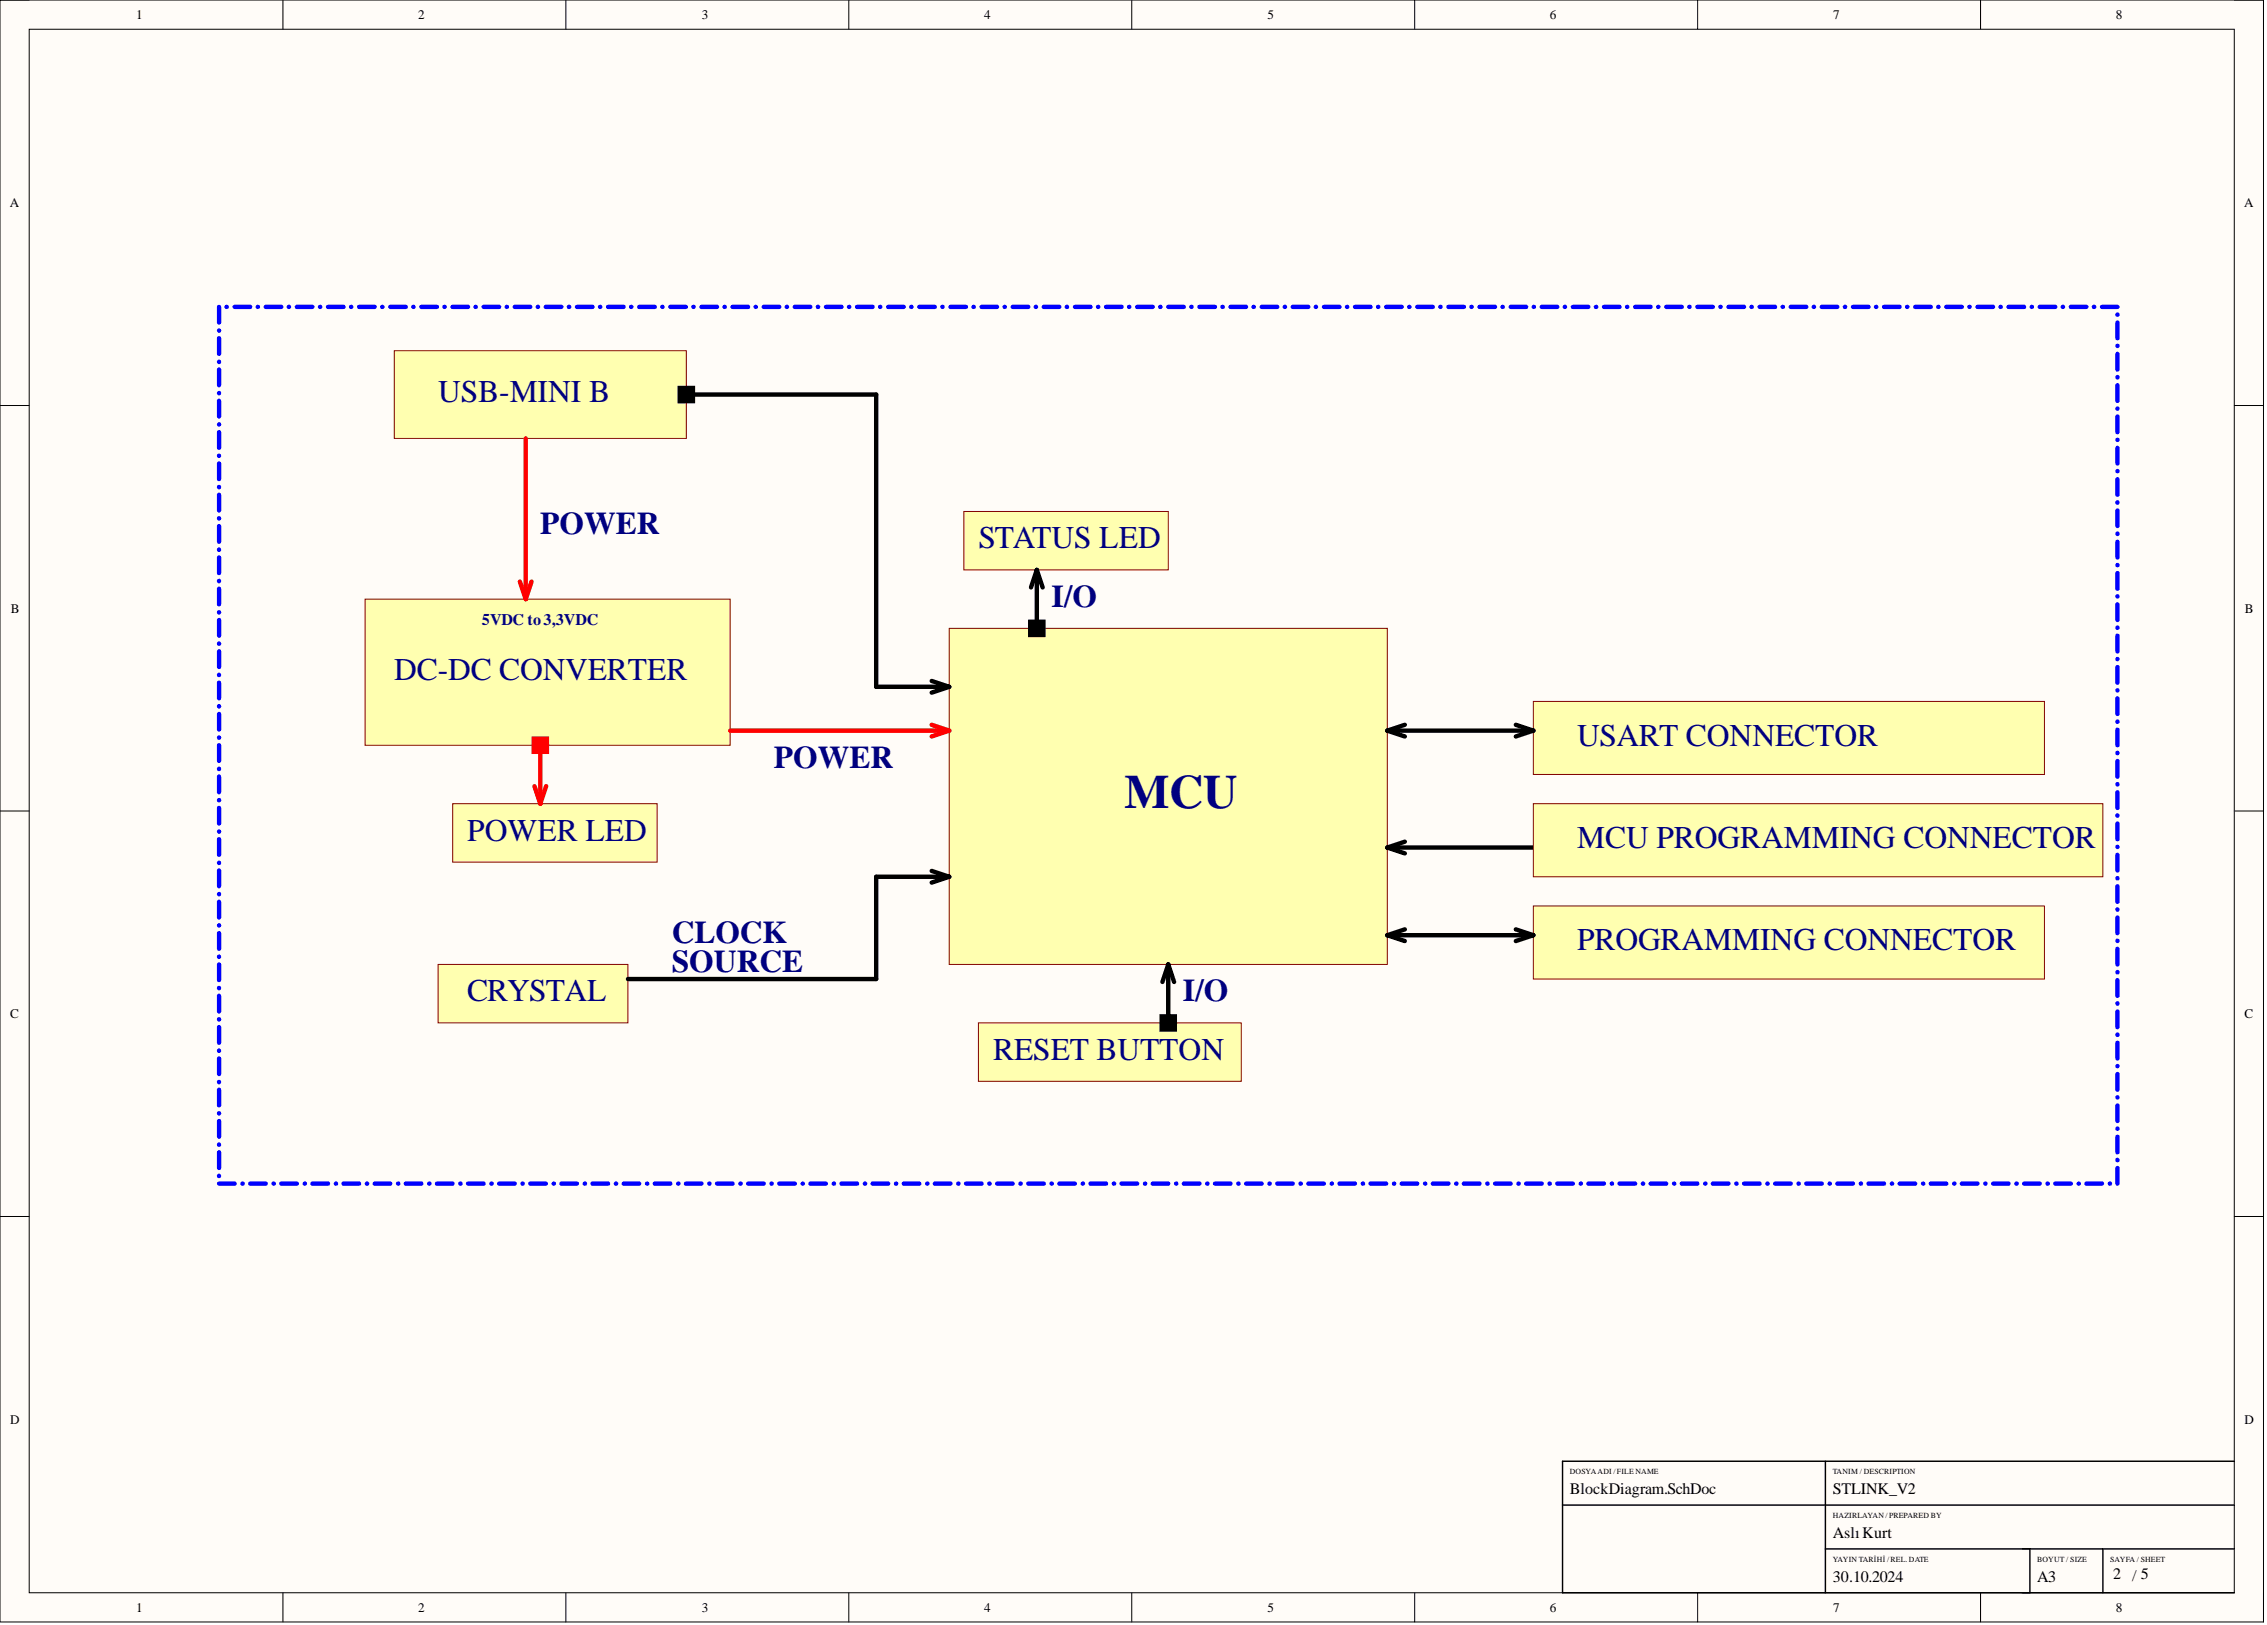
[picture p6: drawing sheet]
<svg xmlns="http://www.w3.org/2000/svg" width="393mm" height="282mm" viewBox="0 0 393 282" stroke-linecap="round" stroke-linejoin="round" font-family="sans-serif">
<defs><g id="words">
<text font-size="8.3" fill="#000080" x="195.1" y="140.2">MCU</text>
<g font-size="5.5" fill="#000080">
<text x="76" y="69.8">USB-MINI B</text>
<text x="93.8" y="92.6">POWER</text>
<text x="169.8" y="95.1">STATUS LED</text>
<text x="182.4" y="105.3">I/O</text>
<text x="68.4" y="117.9">DC-DC CONVERTER</text>
<text x="273.6" y="129.4">USART CONNECTOR</text>
<text x="134.3" y="133.2">POWER</text>
<text x="81.1" y="145.8">POWER LED</text>
<text x="273.6" y="147.1">MCU PROGRAMMING CONNECTOR</text>
<text x="116.6" y="163.6">CLOCK</text>
<text x="273.6" y="164.8">PROGRAMMING CONNECTOR</text>
<text x="81.1" y="173.7">CRYSTAL</text>
<text x="116.6" y="168.6">SOURCE</text>
<text x="205.2" y="173.7">I/O</text>
<text x="172.3" y="183.8">RESET BUTTON</text>
</g>
<text font-size="2.8" fill="#000080" x="83.6" y="108.4">5VDC to3,3VDC</text>
<g font-size="2.8">
<text x="272.4" y="259.2">BlockDiagram.SchDoc</text>
<text x="318" y="259.2">STLINK_V2</text>
<text x="318" y="266.8">Aslı Kurt</text>
<text x="318" y="274.4">30.10.2024</text>
<text x="353.5" y="274.4">A3</text>
<text x="366.6" y="273.9">2 / 5</text>
</g>
<g font-size="2.3">
<text x="23.6" y="3.3">1</text>
<text x="72.6" y="3.3">2</text>
<text x="121.8" y="3.3">3</text>
<text x="170.8" y="3.3">4</text>
<text x="219.9" y="3.3">5</text>
<text x="268.9" y="3.3">6</text>
<text x="318.1" y="3.3">7</text>
<text x="367.1" y="3.3">8</text>
<text x="1.7" y="35.9">A</text>
<text x="389.4" y="35.9">A</text>
<text x="1.9" y="106.3">B</text>
<text x="389.5" y="106.3">B</text>
<text x="1.8" y="176.6">C</text>
<text x="389.4" y="176.6">C</text>
<text x="1.8" y="247">D</text>
<text x="389.4" y="247">D</text>
<text x="23.6" y="279.6">1</text>
<text x="72.6" y="279.6">2</text>
<text x="121.8" y="279.6">3</text>
<text x="170.8" y="279.6">4</text>
<text x="219.9" y="279.6">5</text>
<text x="268.9" y="279.6">6</text>
<text x="318.1" y="279.6">7</text>
<text x="367.1" y="279.6">8</text>
</g>
<g font-size="1.4">
<text x="272.4" y="255.7">DOSYAADI /FILE NAME</text>
<text x="318" y="255.7">TANIM / DESCRIPTION</text>
<text x="318" y="263.3">HAZIRLAYAN /PREPARED BY</text>
<text x="318" y="270.9">YAYIN TARİHİ /REL. DATE</text>
<text x="353.5" y="270.9">BOYUT / SIZE</text>
<text x="366.1" y="270.9">SAYFA / SHEET</text>
</g>
</g></defs>
<path d="M0 0h392.7v281.3h-392.7z" fill-rule="evenodd" fill="#fffcf8"/>
<path d="M0 0h392.7v281.3h-392.7z" fill="none" stroke="#000" stroke-width=".17"/>
<path d="M5.1 5.1h382.6v271.2h-382.6z" fill-rule="evenodd" fill="#fffcf8"/>
<g fill="none" stroke="#000" stroke-width=".17">
<path d="M0 0h5.1M5.1 5.1h382.6v271.2h-382.6zM49.1 0v5.1M98.2 0v5.1M147.3 0v5.1M196.4 0v5.1M245.5 0v5.1M294.6 0v5.1M343.6 0v5.1M387.7 0h5v5.1M0 70.3h5.1M387.7 70.3h5"/>
<path d="M0 140.7h5.1M387.7 140.7h5M0 211h5.1M387.7 211h5M49.1 276.3v5M98.2 276.3v5M147.3 276.3v5M196.4 276.3v5M245.5 276.3v5M294.6 276.3v5M343.6 276.3v5M392.7 276.3v5"/>
</g>
<path d="M78.5 139.4h35.5v10.1h-35.5z" fill-rule="evenodd" fill="#ffffb0"/>
<path d="M78.5 139.4h35.5v10.1h-35.5z" fill="none" stroke="#800000" stroke-width=".17"/>
<path d="M316.7 253.5v22.8M387.7 253.5h-116.6v22.8h116.6M271.1 261.1h116.6M316.7 268.7h71M352.2 268.7v7.6M364.9 268.7v7.6" fill="none" stroke="#000" stroke-width=".25"/>
<path d="M63.3 103.9h63.4v25.4h-63.4z" fill-rule="evenodd" fill="#ffffb0"/>
<path d="M63.3 103.9h63.4v25.4h-63.4z" fill="none" stroke="#800000" stroke-width=".17"/>
<path d="M164.7 109h76v58.3h-76z" fill-rule="evenodd" fill="#ffffb0"/>
<path d="M164.7 109h76v58.3h-76z" fill="none" stroke="#800000" stroke-width=".17"/>
<path d="M76 167.3h33v10.1h-33z" fill-rule="evenodd" fill="#ffffb0"/>
<path d="M76 167.3h33v10.1h-33z" fill="none" stroke="#800000" stroke-width=".17"/>
<path d="M167.2 88.7h35.5v10.2h-35.5z" fill-rule="evenodd" fill="#ffffb0"/>
<path d="M167.2 88.7h35.5v10.2h-35.5z" fill="none" stroke="#800000" stroke-width=".17"/>
<g fill="none" stroke="#00f" stroke-width=".76">
<path d="M38 53.2v2.8M38 57.3v.1M38 58.7v2.7M39.3 53.2h.1M40.7 53.2h2.7M44.7 53.2h.1M46.1 53.2h2.7M50.1 53.2h.1M51.5 53.2h2.7M55.5 53.2h.1M56.9 53.2h2.7M60.9 53.2h.1"/>
<path d="M62.3 53.2h2.7M66.3 53.2h.1M67.7 53.2h2.7M71.7 53.2h.1M73.1 53.2h2.7M77.1 53.2h.1M78.5 53.2h2.7M82.5 53.2h.1M83.9 53.2h2.7M87.9 53.2h.1M89.3 53.2h2.7M93.3 53.2h.1"/>
<path d="M94.7 53.2h2.7M98.7 53.2h.1M100.1 53.2h2.7M104.1 53.2h.1M105.5 53.2h2.7M109.5 53.2h.1M110.9 53.2h2.7M114.9 53.2h.1M116.3 53.2h2.7M120.3 53.2h.1M121.7 53.2h2.7M125.7 53.2h.1"/>
<path d="M127.1 53.2h2.7M131.1 53.2h.1M132.5 53.2h2.7M136.5 53.2h.1M137.9 53.2h2.7M141.9 53.2h.1M143.3 53.2h2.7M147.3 53.2h.1M148.7 53.2h2.7M152.7 53.2h.1M154.1 53.2h2.7M158.1 53.2h.1"/>
<path d="M159.5 53.2h2.7M163.5 53.2h.1M164.9 53.2h2.7M168.9 53.2h.1M170.3 53.2h2.7M174.3 53.2h.1M175.7 53.2h2.7M179.7 53.2h.1M181.1 53.2h2.7M185.1 53.2h.1M186.5 53.2h2.7M190.5 53.2h.1"/>
<path d="M191.9 53.2h2.7M195.9 53.2h.1M197.3 53.2h2.7M201.3 53.2h.1M202.7 53.2h2.7M206.7 53.2h.1M208.1 53.2h2.7M212.1 53.2h.1M213.5 53.2h2.7M217.5 53.2h.1M218.9 53.2h2.7M222.9 53.2h.1"/>
<path d="M224.3 53.2h2.7M228.3 53.2h.1M229.7 53.2h2.7M233.7 53.2h.1M235.1 53.2h2.7M239.1 53.2h.1M240.5 53.2h2.7M244.5 53.2h.1M245.9 53.2h2.7M249.9 53.2h.1M251.3 53.2h2.7M255.3 53.2h.1"/>
<path d="M256.7 53.2h2.7M260.7 53.2h.1M262.1 53.2h2.7M266.1 53.2h.1M267.5 53.2h2.7M271.5 53.2h.1M272.9 53.2h2.7M276.9 53.2h.1M278.3 53.2h2.7M282.3 53.2h.1M283.7 53.2h2.7M287.7 53.2h.1"/>
<path d="M289.1 53.2h2.7M293.1 53.2h.1M294.5 53.2h2.7M298.5 53.2h.1M299.9 53.2h2.7M303.9 53.2h.1M305.3 53.2h2.7M309.3 53.2h.1M310.7 53.2h2.7M314.7 53.2h.1M316.1 53.2h2.7M320.1 53.2h.1"/>
<path d="M321.5 53.2h2.7M325.5 53.2h.1M326.9 53.2h2.7M330.9 53.2h.1M332.3 53.2h2.7M336.3 53.2h.1M337.7 53.2h2.7M341.7 53.2h.1M343.1 53.2h2.7M347.1 53.2h.1M348.5 53.2h2.7M352.5 53.2h.1"/>
<path d="M353.9 53.2h2.7M357.9 53.2h.1M359.3 53.2h2.7M363.3 53.2h.1M364.7 53.2h2.7M367.4 54.5v.1M367.4 56v2.7M367.4 60h.1M38 62.7v.1M38 64.1v2.7M38 68.2h.1M38 69.5v2.7"/>
<path d="M38 73.6v.1M38 75v2.7M38 79v.1M367.4 61.4v2.7M367.4 65.4v.1M367.4 66.8v2.7M367.4 70.8v.1M367.4 72.2v2.8M367.4 76.3h.1M367.4 77.7v2.7M38 80.4v2.7M38 84.5h.1"/>
<path d="M38 85.8v2.7M38 89.9v.1M38 91.3v2.7M38 95.3v.1M38 96.7v2.7M367.4 81.7h.1M367.4 83.1v2.7M367.4 87.1v.1M367.4 88.5v2.8M367.4 92.6h.1M367.4 94v2.7M367.4 98v.1"/>
<path d="M367.4 99.4v2.7M38 100.8h.1M38 102.1v2.7M38 106.2h.1M38 107.5v2.8M38 111.6v.1M38 113v2.7M38 117.1h.1M38 118.4v2.7M367.4 103.4v.1M367.4 104.8v2.8M367.4 108.9h.1"/>
<path d="M367.4 110.3v2.7M367.4 114.3h.1M367.4 115.7v2.7M367.4 119.7v.1M38 122.5h.1M38 123.8v2.8M38 127.9v.1M38 129.3v2.7M38 133.3v.1M38 134.7v2.7M38 138.8h.1M367.4 121.1v2.7"/>
<path d="M367.4 125.2h.1M367.4 126.6v2.7M367.4 130.6h.1M367.4 132v2.7M367.4 136v.1M367.4 137.4v2.7M38 140.1v2.8M38 144.2v.1M38 145.6v2.7M38 149.6v.1M38 151v2.7M38 155.1h.1"/>
<path d="M38 156.4v2.7M367.4 141.4v.1M367.4 142.9v2.7M367.4 146.9h.1M367.4 148.3v2.7M367.4 152.3v.1M367.4 153.7v2.7M367.4 157.7v.1M367.4 159.2v2.7M38 160.5v.1M38 161.9v2.7M38 165.9v.1"/>
<path d="M38 167.3v2.7M38 171.4h.1M38 172.7v2.7M38 176.8v.1M38 178.2v2.7M367.4 163.2h.1M367.4 164.6v2.7M367.4 168.6v.1M367.4 170v2.7M367.4 174v.1M367.4 175.4v2.8M367.4 179.5h.1"/>
<path d="M38 182.2v.1M38 183.6v2.7M38 187.7h.1M38 189v2.7M38 193.1h.1M38 194.5v2.7M38 198.5v.1M38 199.9v2.7M367.4 180.9v2.7M367.4 184.9h.1M367.4 186.3v2.7M367.4 190.3v.1"/>
<path d="M367.4 191.7v2.8M367.4 195.8h.1M367.4 197.2v2.7M38 204h.1M38 205.3h2.7M42.1 205.3h.1M43.4 205.3h2.7M47.5 205.3h.1M48.8 205.3h2.7M52.9 205.3h.1M54.2 205.3h2.7M58.3 205.3h.1"/>
<path d="M59.6 205.3h2.7M63.7 205.3h.1M65 205.3h2.7M69.1 205.3h.1M70.4 205.3h2.7M74.5 205.3h.1M75.8 205.3h2.7M79.9 205.3h.1M81.2 205.3h2.7M85.3 205.3h.1M86.6 205.3h2.7M90.7 205.3h.1"/>
<path d="M92 205.3h2.7M96.1 205.3h.1M97.4 205.3h2.7M101.5 205.3h.1M102.8 205.3h2.7M106.9 205.3h.1M108.2 205.3h2.7M112.3 205.3h.1M113.6 205.3h2.7M117.7 205.3h.1M119 205.3h2.7M123.1 205.3h.1"/>
<path d="M124.4 205.3h2.7M128.5 205.3h.1M129.8 205.3h2.7M133.9 205.3h.1M135.2 205.3h2.7M139.3 205.3h.1M140.6 205.3h2.7M144.7 205.3h.1M146 205.3h2.7M150.1 205.3h.1M151.4 205.3h2.7M155.5 205.3h.1"/>
<path d="M156.8 205.3h2.7M160.9 205.3h.1M162.2 205.3h2.7M166.3 205.3h.1M167.6 205.3h2.7M171.7 205.3h.1M173 205.3h2.7M177.1 205.3h.1M178.4 205.3h2.7M182.5 205.3h.1M183.8 205.3h2.7M187.9 205.3h.1"/>
<path d="M189.2 205.3h2.7M193.3 205.3h.1M194.6 205.3h2.7M198.7 205.3h.1M200 205.3h2.7M204.1 205.3h.1M205.4 205.3h2.7M209.5 205.3h.1M210.8 205.3h2.7M214.9 205.3h.1M216.2 205.3h2.7M220.3 205.3h.1"/>
<path d="M221.6 205.3h2.7M225.7 205.3h.1M227 205.3h2.7M231.1 205.3h.1M232.4 205.3h2.7M236.5 205.3h.1M237.8 205.3h2.7M241.9 205.3h.1M243.2 205.3h2.7M247.3 205.3h.1M248.6 205.3h2.7M252.7 205.3h.1"/>
<path d="M254 205.3h2.7M258.1 205.3h.1M259.4 205.3h2.7M263.5 205.3h.1M264.8 205.3h2.7M268.9 205.3h.1M270.2 205.3h2.7M274.3 205.3h.1M275.6 205.3h2.7M279.7 205.3h.1M281 205.3h2.7M285.1 205.3h.1"/>
<path d="M286.4 205.3h2.7M290.5 205.3h.1M291.8 205.3h2.7M295.9 205.3h.1M297.2 205.3h2.7M301.3 205.3h.1M302.6 205.3h2.7M306.7 205.3h.1M308 205.3h2.7M312.1 205.3h.1M313.4 205.3h2.7M317.5 205.3h.1"/>
<path d="M318.8 205.3h2.7M322.9 205.3h.1M324.2 205.3h2.7M328.3 205.3h.1M329.6 205.3h2.7M333.7 205.3h.1M335 205.3h2.7M339.1 205.3h.1M340.4 205.3h2.7M344.5 205.3h.1M345.8 205.3h2.7M349.9 205.3h.1"/>
<path d="M351.2 205.3h2.7M355.3 205.3h.1M356.6 205.3h2.7M360.7 205.3h.1M362 205.3h2.7M366.1 205.3h.1M367.4 201.2v.1M367.4 202.6v2.7"/>
</g>
<path d="M93.8 129.3v10.1M126.7 126.7h38M161.7 125.7l3 1M164.7 126.7l-3 1" fill="none" stroke="#f00" stroke-width=".76"/>
<path d="M179.9 98.9v10.1M179.9 98.9l-1 3M179.9 98.9l1 3M178.8 107.9h2.2v2.2h-2.2z" fill="none" stroke="#000" stroke-width=".76"/>
<path d="M178.8 107.9h2.2v2.2h-2.2z" fill-rule="evenodd" fill="#000"/>
<path d="M92.6 128.1h2.3v2.3h-2.3z" fill-rule="evenodd" fill="#f00"/>
<path d="M92.6 128.1h2.3v2.3h-2.3zM92.7 136.4l1.1 3 1-3" fill="none" stroke="#f00" stroke-width=".76"/>
<path d="M266 157.2h88.7v12.6h-88.7z" fill-rule="evenodd" fill="#ffffb0"/>
<path d="M266 157.2h88.7v12.6h-88.7z" fill="none" stroke="#800000" stroke-width=".17"/>
<path d="M161.7 151.1l3 1M164.7 152.1h-12.7v17.7h-43M164.7 152.1l-3 1M240.7 147h25.3M240.7 147l3.1 1M243.8 146l-3.1 1" fill="none" stroke="#000" stroke-width=".76"/>
<path d="M68.4 60.8h50.7v15.2h-50.7z" fill-rule="evenodd" fill="#ffffb0"/>
<path d="M68.4 60.8h50.7v15.2h-50.7z" fill="none" stroke="#800000" stroke-width=".17"/>
<path d="M91.2 76v27.9M90.2 100.9l1 3M92.2 100.9l-1 3" fill="none" stroke="#f00" stroke-width=".76"/>
<path d="M117.9 67.3h2.3v2.3h-2.3zM119.1 68.4h32.9v50.7h12.7M161.7 118.1l3 1M164.7 119.1l-3 1" fill="none" stroke="#000" stroke-width=".76"/>
<path d="M117.9 67.3h2.3v2.3h-2.3z" fill-rule="evenodd" fill="#000"/>
<path d="M266 139.4h98.9v12.7h-98.9z" fill-rule="evenodd" fill="#ffffb0"/>
<path d="M266 139.4h98.9v12.7h-98.9z" fill="none" stroke="#800000" stroke-width=".17"/>
<path d="M240.7 162.2h25.3M240.7 162.2l3.1 1M243.8 161.2l-3.1 1M263 161.2l3 1M266 162.2l-3 1" fill="none" stroke="#000" stroke-width=".76"/>
<path d="M266 121.7h88.7v12.6h-88.7z" fill-rule="evenodd" fill="#ffffb0"/>
<path d="M266 121.7h88.7v12.6h-88.7z" fill="none" stroke="#800000" stroke-width=".17"/>
<path d="M240.7 126.7h25.3M240.7 126.7l3.1 1M243.8 125.7l-3.1 1M263 125.7l3 1M266 126.7l-3 1" fill="none" stroke="#000" stroke-width=".76"/>
<path d="M169.8 177.4h45.6v10.2h-45.6z" fill-rule="evenodd" fill="#ffffb0"/>
<path d="M169.8 177.4h45.6v10.2h-45.6z" fill="none" stroke="#800000" stroke-width=".17"/>
<path d="M201.6 176.3h2.2v2.3h-2.2zM202.7 167.3v10.1M202.7 167.3l-1 3M202.7 167.3l1 3" fill="none" stroke="#000" stroke-width=".76"/>
<path d="M201.6 176.3h2.2v2.3h-2.2z" fill-rule="evenodd" fill="#000"/>
<use href="#words"/>
</svg>
